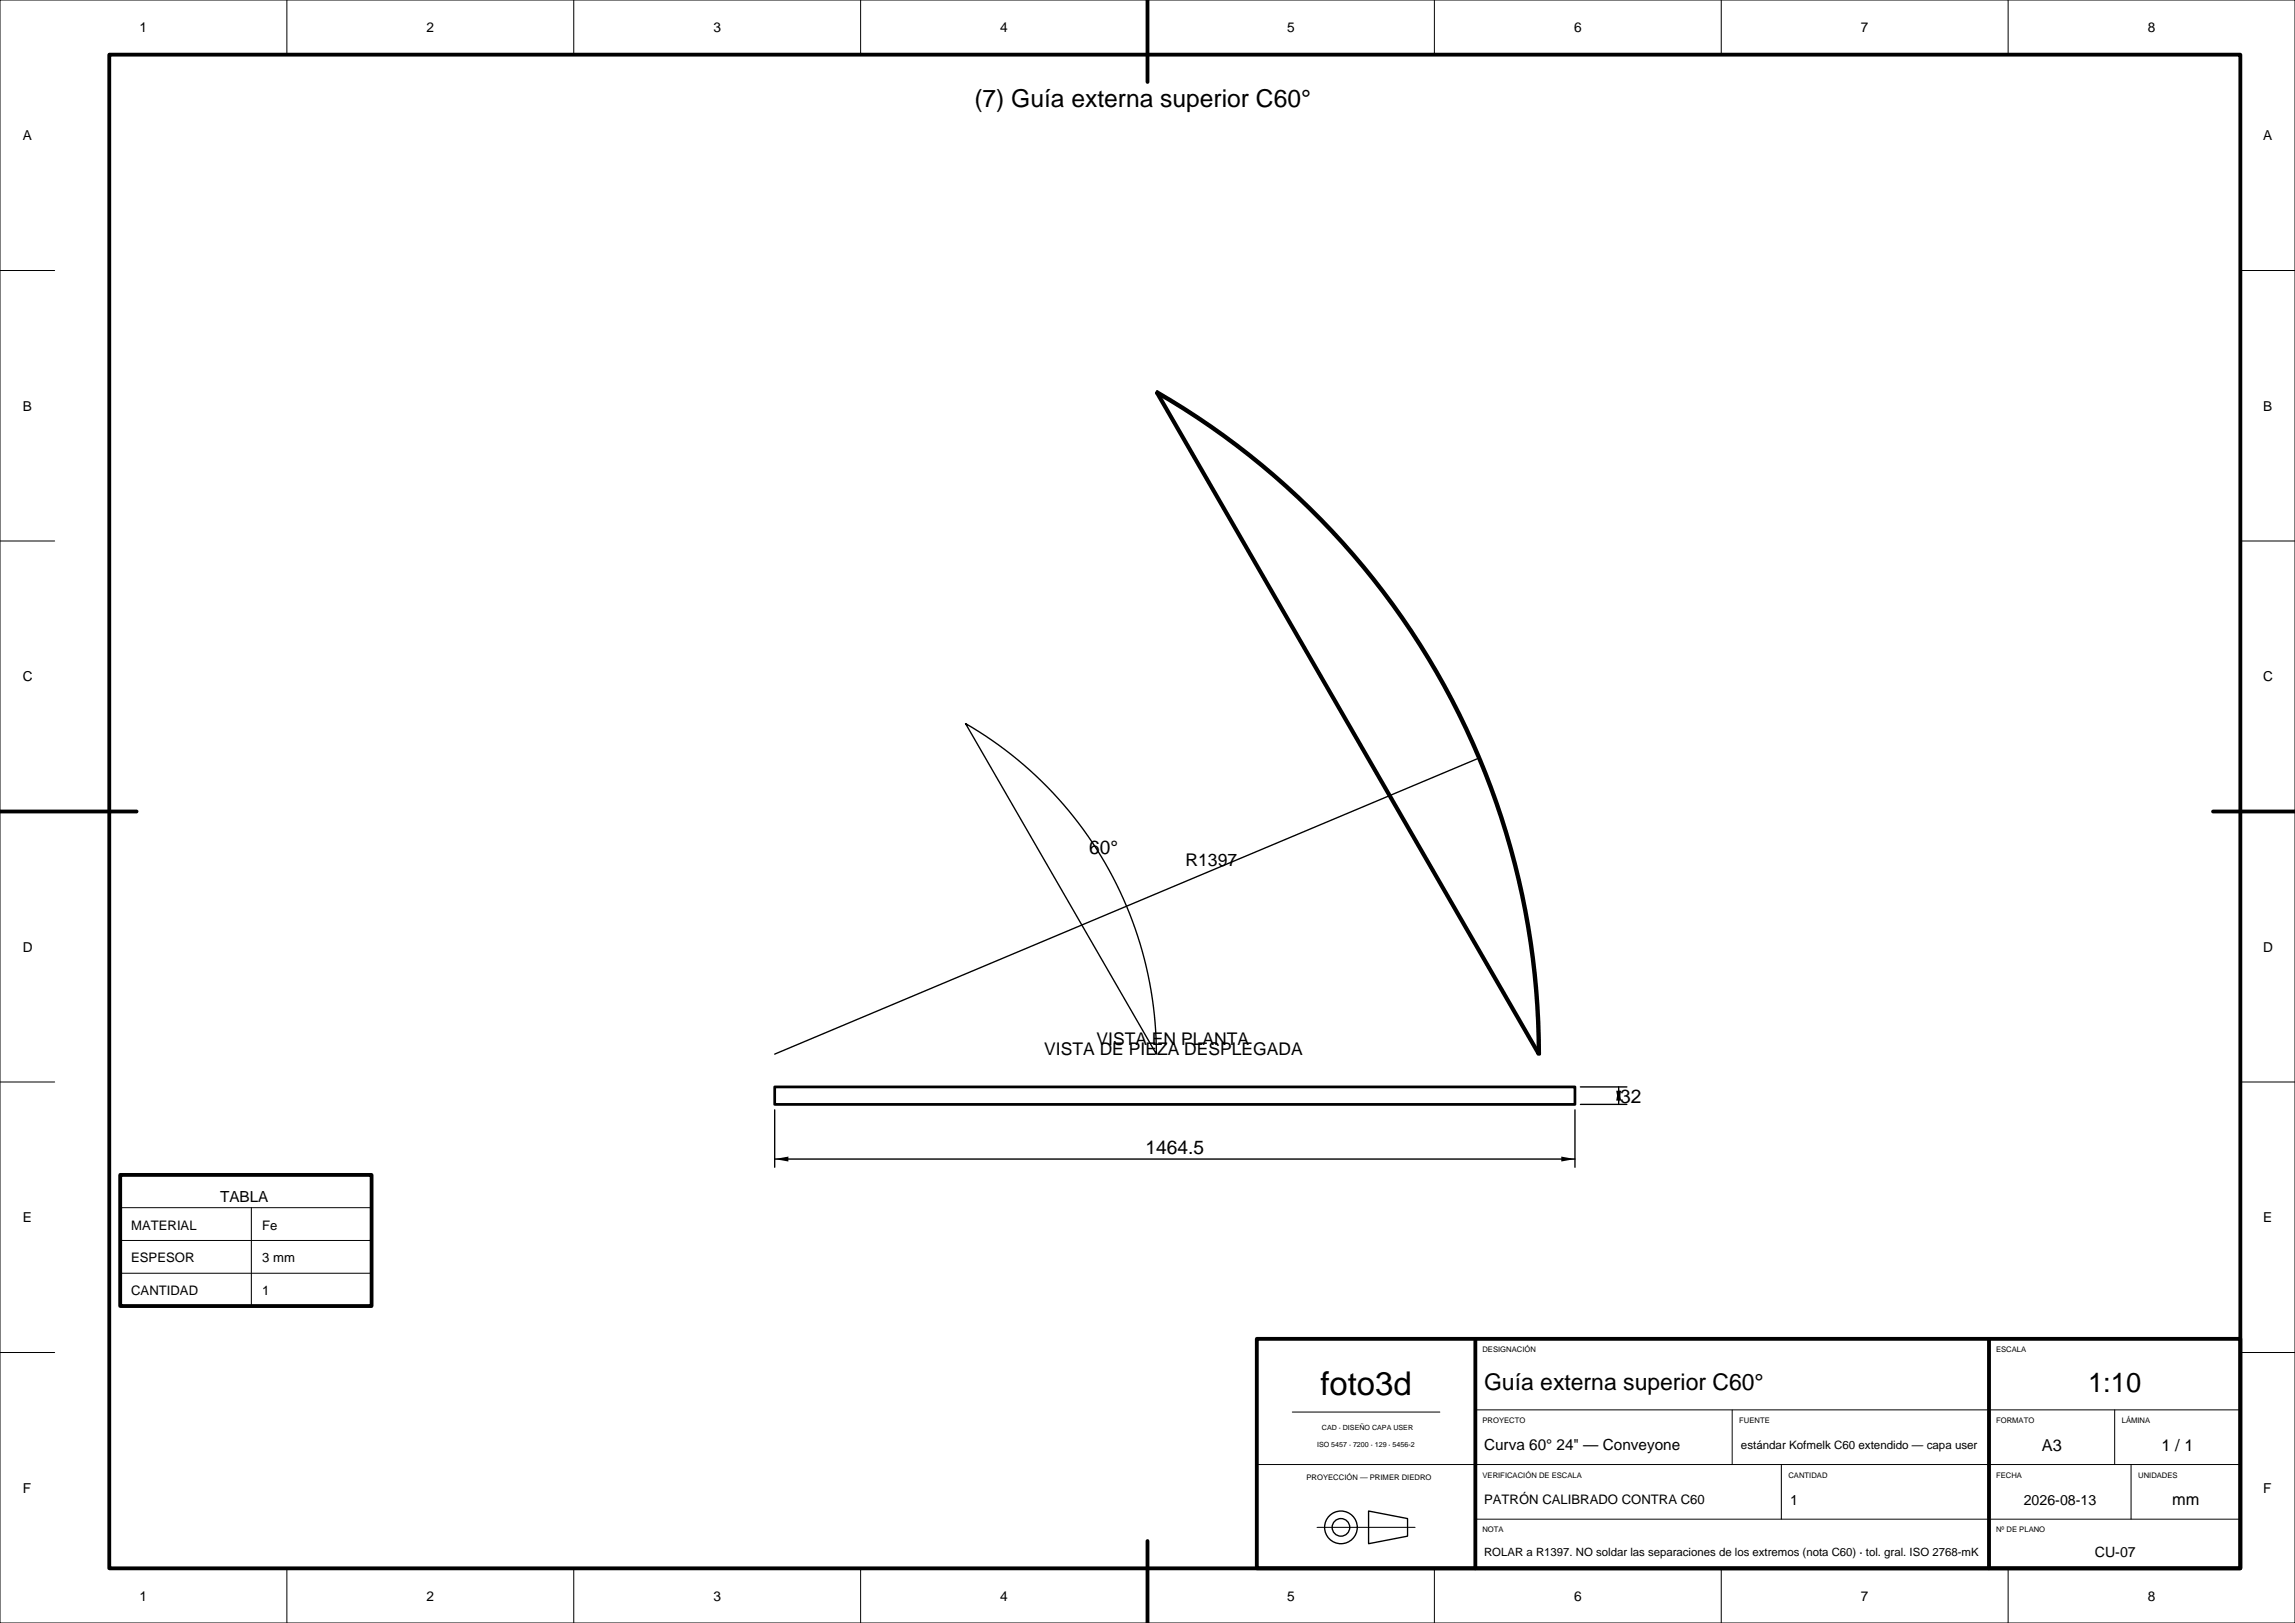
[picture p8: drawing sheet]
<svg xmlns="http://www.w3.org/2000/svg" width="420mm" height="297mm" viewBox="0 0 420 297" stroke-linecap="round" stroke-linejoin="round" font-family="sans-serif">
<defs><g id="words">
<text font-size="6" x="241.7" y="255.4">foto3d</text>
<text font-size="5" x="382.1" y="254.7">1:10</text>
<text font-size="4.5" x="178.3" y="19.6">(7) Guía externa superior C60°</text>
<text font-size="4.2" x="271.6" y="254.4">Guía externa superior C60°</text>
<g font-size="3.5">
<text x="199.3" y="156.2">60°</text>
<text x="296.5" y="201.8">32</text>
<text x="209.6" y="211.2">1464.5</text>
</g>
<g font-size="3.2">
<text x="217" y="158.5">R1397</text>
<text x="200.7" y="191.3">VISTA EN PLANTA</text>
<text x="191.1" y="193.1">VISTA DE PIEZA DESPLEGADA</text>
</g>
<g font-size="3">
<text x="373.7" y="265.5">A3</text>
<text x="395.6" y="265.5">1 / 1</text>
<text x="397.5" y="275.5">mm</text>
</g>
<g font-size="2.8">
<text x="40.3" y="220">TABLA</text>
<text x="271.6" y="265.4">Curva 60° 24&quot; — Conveyone</text>
</g>
<g font-size="2.6">
<text x="327.6" y="275.3">1</text>
<text x="370.4" y="275.3">2026-08-13</text>
<text x="383.4" y="284.8">CU-07</text>
</g>
<g font-size="2.5">
<text x="25.6" y="5.9">1</text>
<text x="78.1" y="5.9">2</text>
<text x="130.6" y="5.9">3</text>
<text x="183.1" y="5.9">4</text>
<text x="235.6" y="5.9">5</text>
<text x="288.1" y="5.9">6</text>
<text x="340.6" y="5.9">7</text>
<text x="393.1" y="5.9">8</text>
<text x="4.2" y="25.7">A</text>
<text x="414.2" y="25.7">A</text>
<text x="4.2" y="75.1">B</text>
<text x="414.2" y="75.1">B</text>
<text x="4.2" y="124.7">C</text>
<text x="414.2" y="124.7">C</text>
<text x="4.2" y="174.1">D</text>
<text x="414.2" y="174.1">D</text>
<text x="4.2" y="223.7">E</text>
<text x="414.2" y="223.7">E</text>
<text x="4.2" y="273.1">F</text>
<text x="414.2" y="273.1">F</text>
<text x="25.6" y="292.9">1</text>
<text x="78.1" y="292.9">2</text>
<text x="130.6" y="292.9">3</text>
<text x="183.1" y="292.9">4</text>
<text x="235.6" y="292.9">5</text>
<text x="288.1" y="292.9">6</text>
<text x="340.6" y="292.9">7</text>
<text x="393.1" y="292.9">8</text>
</g>
<g font-size="2.4">
<text x="24" y="225">MATERIAL</text>
<text x="48" y="225">Fe</text>
<text x="24" y="231">ESPESOR</text>
<text x="48" y="231">3 mm</text>
<text x="24" y="237">CANTIDAD</text>
<text x="48" y="237">1</text>
<text x="271.6" y="275.3">PATRÓN CALIBRADO CONTRA C60</text>
</g>
<g font-size="2.1">
<text x="318.6" y="265.2">estándar Kofmelk C60 extendido — capa user</text>
<text x="271.6" y="284.6">ROLAR a R1397. NO soldar las separaciones de los extremos (nota C60) · tol. gral. ISO 2768-mK</text>
</g>
<g font-size="1.4">
<text x="271.3" y="247.4">DESIGNACIÓN</text>
<text x="365.3" y="247.4">ESCALA</text>
<text x="271.3" y="260.4">PROYECTO</text>
<text x="318.3" y="260.4">FUENTE</text>
<text x="365.3" y="260.4">FORMATO</text>
<text x="388.3" y="260.4">LÁMINA</text>
<text x="239.1" y="270.9">PROYECCIÓN — PRIMER DIEDRO</text>
<text x="271.3" y="270.4">VERIFICACIÓN DE ESCALA</text>
<text x="327.3" y="270.4">CANTIDAD</text>
<text x="365.3" y="270.4">FECHA</text>
<text x="391.3" y="270.4">UNIDADES</text>
<text x="271.3" y="280.4">NOTA</text>
<text x="365.3" y="280.4">Nº DE PLANO</text>
</g>
<g font-size="1.3">
<text x="241.9" y="261.7">CAD · DISEÑO CAPA USER</text>
<text x="241" y="264.9">ISO 5457 · 7200 · 129 · 5456-2</text>
</g>
</g></defs>
<g fill="none" stroke="#000" stroke-width=".25">
<path d="M176.7 132.4a69.9 69.9 0 0 1 34.9 60.5zM270.6 138.8l-128.8 54.1M289.2 198.9h8.5M296.2 198.9v3.2M141.8 203.1v10.5M141.8 212.1h146.4M288.2 203.1v10.5M289.2 202.1h8.5M250.5 276.5l7.1 1.4v3.2l-7.1 1.4z"/>
<circle cx="245.4" cy="279.5" r="2.99"/>
<circle cx="245.4" cy="279.5" r="1.61"/>
</g>
<path d="M211.6 71.9a139.7 139.7 0 0 1 69.9 121zM211.8 71.7a140 140 0 0 1 70 121.2zM211.8 71.7l-.2 .2M141.8 198.9h146.4v3.2h-146.4zM281.5 192.9h.3" fill="none" stroke="#000" stroke-width=".5"/>
<path d="M296.2 198.9l.5 2.5h-.9zM141.8 212.1l2.5-.5v.9zM285.7 211.6l2.5 .5-2.5 .4zM295.8 199.6h.9l-.5 2.5z" fill="#000"/>
<path d="M20 10h390v277h-390zM210 0v15M0 148.5h25M405 148.5h15M22 215h46v24h-46zM230 245h180v42h-180zM270 245v42M364 245v42M210 282v15" fill="none" stroke="#000" stroke-width=".7"/>
<g fill="none" stroke="#000" stroke-width=".18">
<path d="M0 0h420v297h-420zM52.5 0v10M105 0v10M157.5 0v10M210 0v10M262.5 0v10M315 0v10M367.5 0v10M0 49.5h10M410 49.5h10M0 99h10M410 99h10"/>
<path d="M0 148.5h10M410 148.5h10M0 198h10M410 198h10M22 221h46M22 227h46M22 233h46M46 221v18M0 247.5h10M236.5 258.4h27M270 258h140M317 258v10"/>
<path d="M387 258v10M410 247.5h10M230 268h180M241 279.5h18M270 278h140M326 268v10M390 268v10M52.5 287v10M105 287v10M157.5 287v10M210 287v10M262.5 287v10"/>
<path d="M315 287v10M367.5 287v10"/>
</g>
<use href="#words"/>
</svg>
